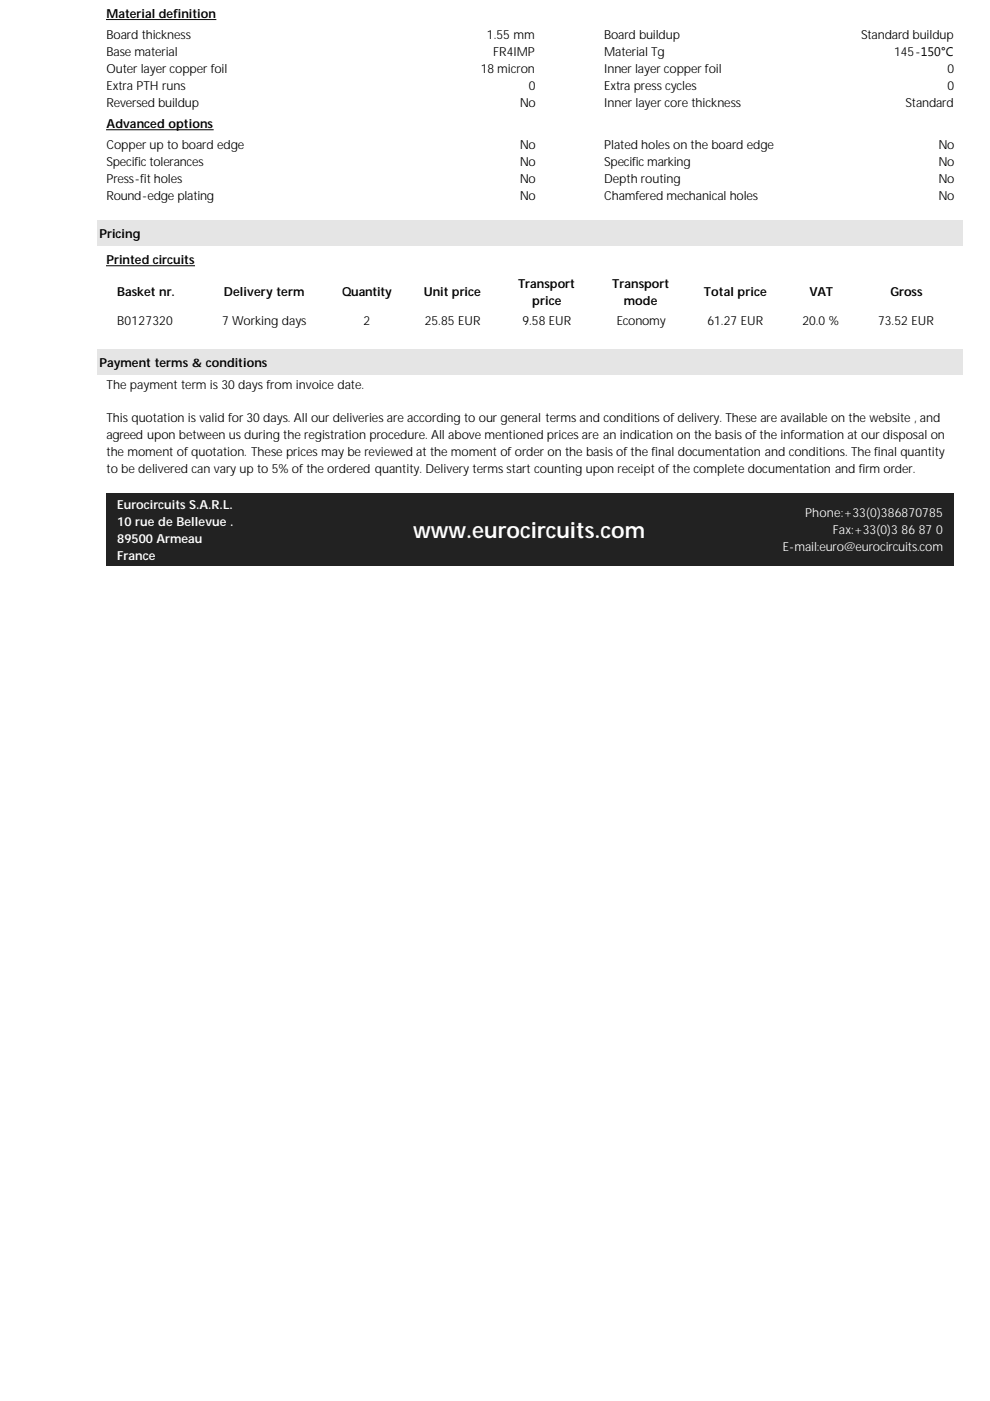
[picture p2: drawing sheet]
<svg xmlns="http://www.w3.org/2000/svg" width="210mm" height="297mm" viewBox="0 0 210 297" stroke-linecap="round" stroke-linejoin="round" font-family="sans-serif">
<defs><g id="words">
<text font-size="4.7" fill="#fff" x="87.6" y="114">www.eurocircuits.com</text>
<g font-size="2.6">
<text x="22.6" y="3.8">Material definition</text>
<text x="22.6" y="8.3">Board thickness</text>
<text x="22.6" y="11.9">Base material</text>
<text x="103.2" y="8.3">1.55 mm</text>
<text x="104.6" y="11.9">FR4IMP</text>
<text x="128.1" y="8.3">Board buildup</text>
<text x="128.1" y="11.9">Material Tg</text>
<text x="182.6" y="8.3">Standard buildup</text>
<text x="189.6" y="11.9">145-150°C</text>
<text x="22.6" y="15.5">Outer layer copper foil</text>
<text x="101.9" y="15.5">18 micron</text>
<text x="128.1" y="15.5">Inner layer copper foil</text>
<text x="200.9" y="15.5">0</text>
<text x="22.6" y="19.1">Extra PTH runs</text>
<text x="22.6" y="22.6">Reversed buildup</text>
<text x="110.2" y="22.6">No</text>
<text x="112.1" y="19.1">0</text>
<text x="128.1" y="19.1">Extra press cycles</text>
<text x="128.1" y="22.6">Inner layer core thickness</text>
<text x="192" y="22.6">Standard</text>
<text x="200.9" y="19.1">0</text>
<text x="22.6" y="27.2">Advanced options</text>
<text x="22.6" y="31.7">Copper up to board edge</text>
<text x="22.6" y="35.3">Specific tolerances</text>
<text x="110.2" y="31.7">No</text>
<text x="110.2" y="35.3">No</text>
<text x="128.1" y="31.7">Plated holes on the board edge</text>
<text x="128.1" y="35.3">Specific marking</text>
<text x="199" y="31.7">No</text>
<text x="199" y="35.3">No</text>
<text x="22.6" y="38.8">Press-fit holes</text>
<text x="110.2" y="38.8">No</text>
<text x="128.1" y="38.8">Depth routing</text>
<text x="199" y="38.8">No</text>
<text x="22.6" y="42.4">Round-edge plating</text>
<text x="110.2" y="42.4">No</text>
<text x="128.1" y="42.4">Chamfered mechanical holes</text>
<text x="199" y="42.4">No</text>
<text x="21.1" y="50.5">Pricing</text>
<text x="22.6" y="56">Printed circuits</text>
<text x="24.8" y="62.8">Basket nr.</text>
<text x="47.5" y="62.8">Delivery term</text>
<text x="72.5" y="62.8">Quantity</text>
<text x="89.9" y="62.8">Unit price</text>
<text x="109.8" y="61.1">Transport</text>
<text x="112.9" y="64.7">price</text>
<text x="129.8" y="61.1">Transport</text>
<text x="132.3" y="64.7">mode</text>
<text x="149.2" y="62.8">Total price</text>
<text x="171.6" y="62.8">VAT</text>
<text x="188.8" y="62.8">Gross</text>
<text x="24.8" y="69">B0127320</text>
<text x="47.1" y="69">7 Working days</text>
<text x="77" y="69">2</text>
<text x="90.1" y="69">25.85 EUR</text>
<text x="110.8" y="69">9.58 EUR</text>
<text x="130.8" y="69">Economy</text>
<text x="150" y="69">61.27 EUR</text>
<text x="170.1" y="69">20.0 %</text>
<text x="186.2" y="69">73.52 EUR</text>
<text x="21.1" y="77.8">Payment terms &amp; conditions</text>
<text x="22.6" y="82.4">The payment term is 30 days from invoice date.</text>
<text x="22.6" y="89.5">This quotation is valid for 30 days. All our deliveries are according to our general terms and conditions of delivery. These are available on the website , and</text>
<text x="22.6" y="93.1">agreed upon between us during the registration procedure. All above mentioned prices are an indication on the basis of the information at our disposal on</text>
<text x="22.6" y="96.7">the moment of quotation. These prices may be reviewed at the moment of order on the basis of the final documentation and conditions. The final quantity</text>
<text x="22.6" y="100.3">to be delivered can vary up to 5% of the ordered quantity. Delivery terms start counting upon receipt of the complete documentation and firm order.</text>
</g>
<g font-size="2.6" fill="#fff">
<text x="24.8" y="108">Eurocircuits S.A.R.L.</text>
<text x="24.8" y="111.6">10 rue de Bellevue .</text>
<text x="170.7" y="109.7">Phone:+33(0)386870785</text>
<text x="176.5" y="113.3">Fax:+33(0)3 86 87 0</text>
<text x="24.8" y="115.2">89500 Armeau</text>
<text x="24.8" y="118.7">France</text>
<text x="166" y="116.9">E-mail:euro@eurocircuits.com</text>
</g>
</g></defs>
<path d="M22.6 4.1h23.2M22.6 27.5h22.6" fill="none" stroke="#000" stroke-width=".21"/>
<path d="M20.7 46.7h183.5v5.5h-183.5z" fill="#e5e5e5"/>
<path d="M22.6 56.3h18.6" fill="none" stroke="#000" stroke-width=".21"/>
<path d="M20.7 74.1h183.5v5.4h-183.5z" fill="#e5e5e5"/>
<path d="M22.6 104.6h179.8v15.4h-179.8z" fill="#222"/>
<use href="#words"/>
</svg>
